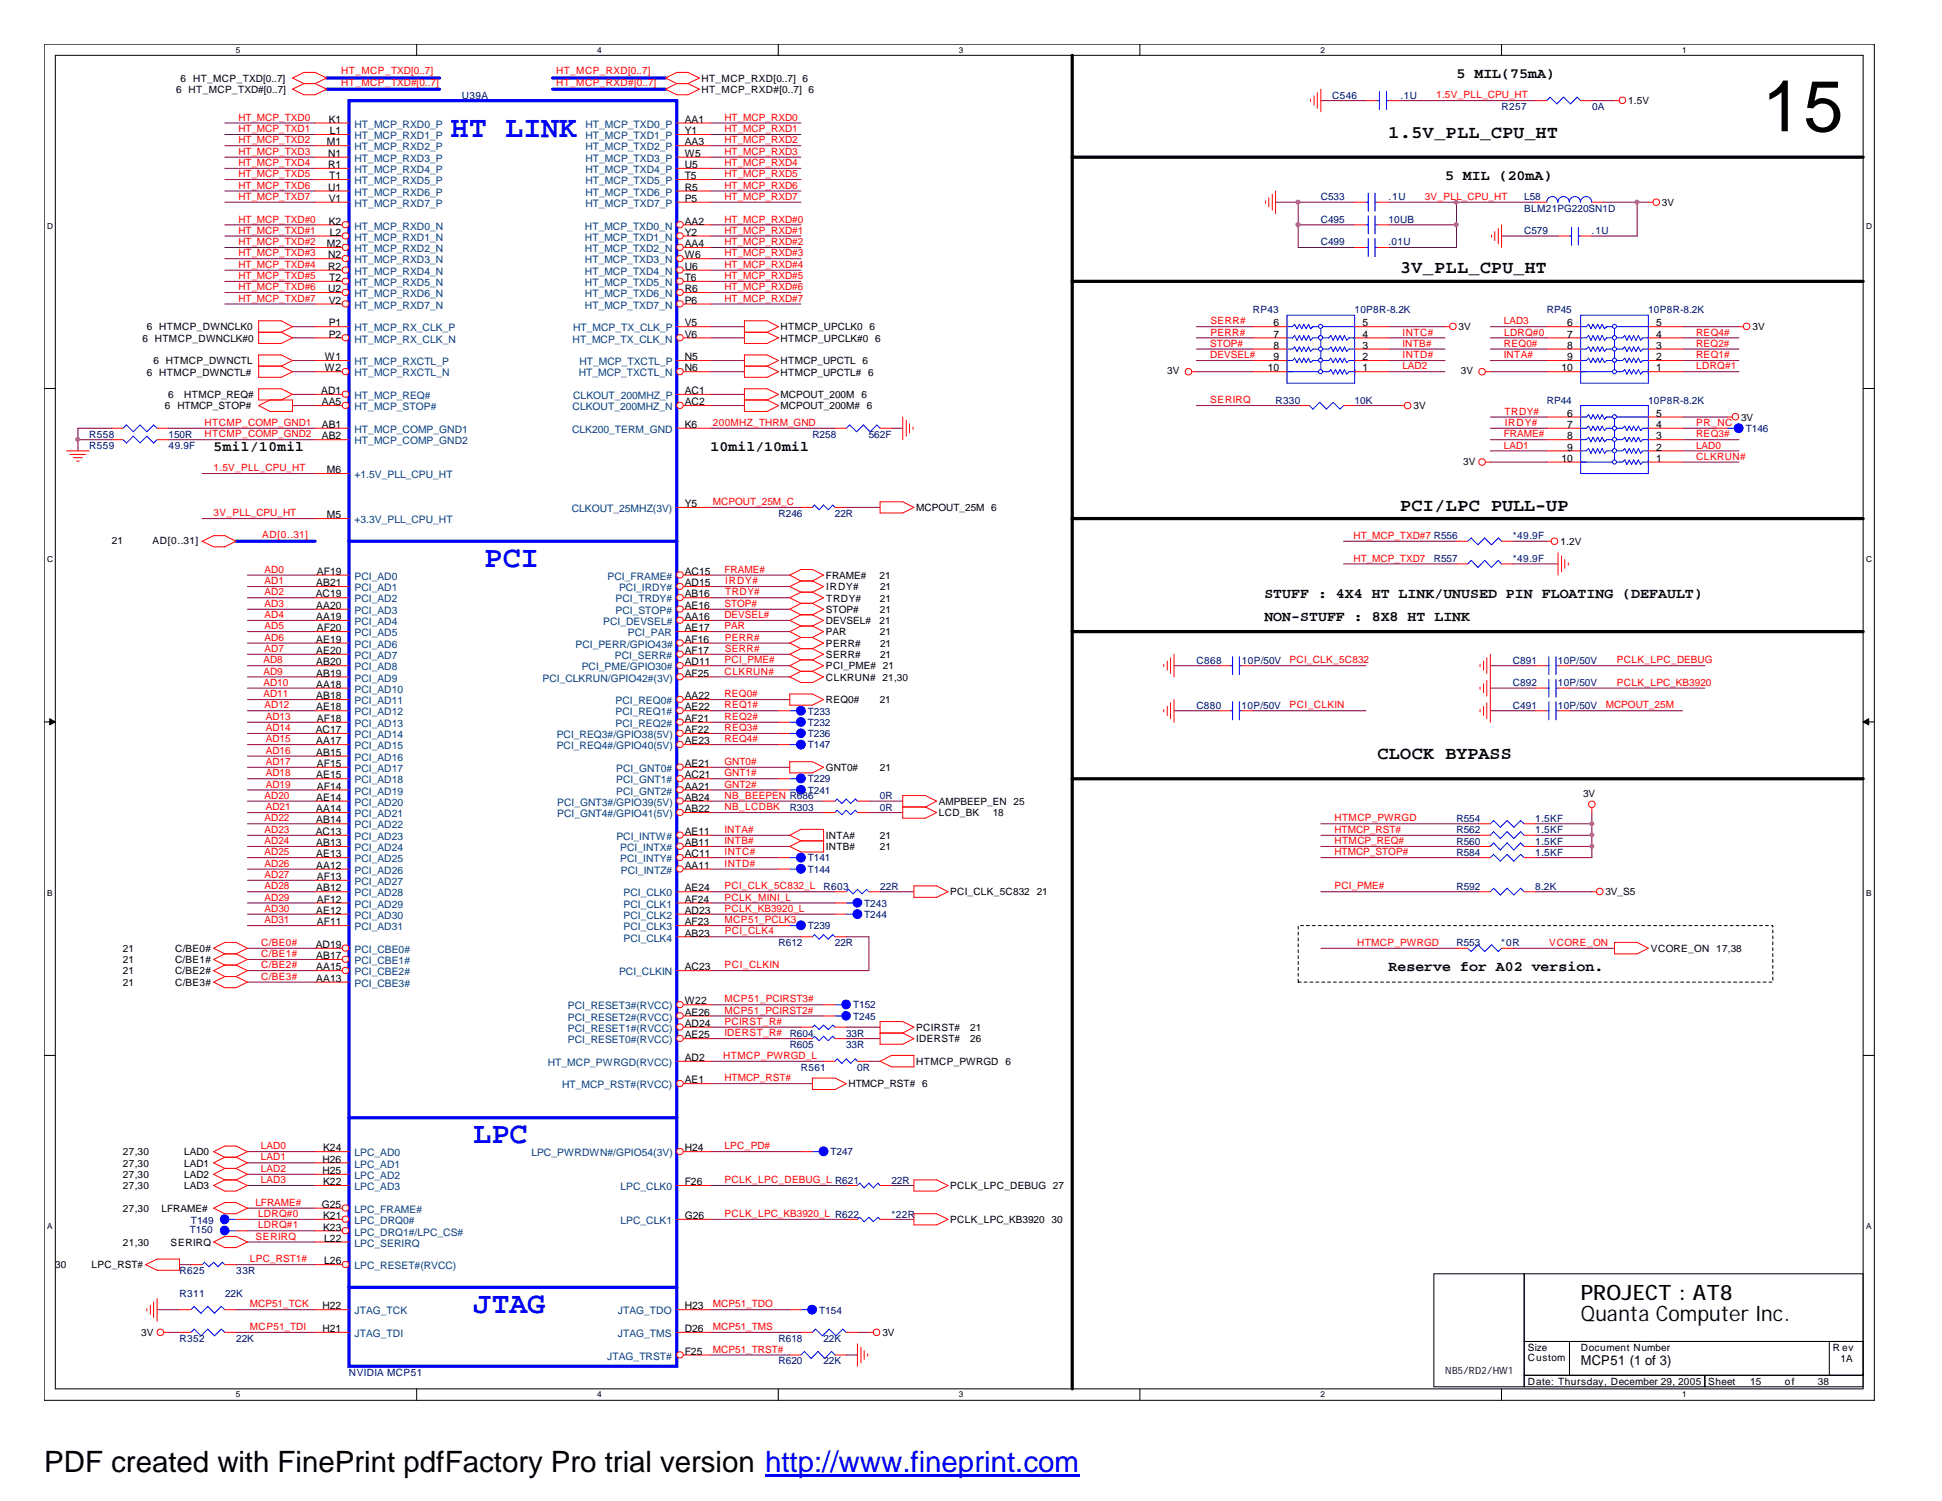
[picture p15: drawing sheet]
<svg xmlns="http://www.w3.org/2000/svg" width="279mm" height="216mm" viewBox="0 0 279 216" stroke-linecap="round" stroke-linejoin="round" font-family="sans-serif">
<defs><g id="words">
<text font-size="10.4" x="253.5" y="18.9">15</text>
<g font-size="4.4" fill="#00f">
<text x="64.9" y="19.7">HT LINK</text>
<text x="69.7" y="81.5">PCI</text>
<text x="68.1" y="164.4">LPC</text>
<text x="68.1" y="188.8">JTAG</text>
</g>
<text font-size="4.2" x="6.3" y="211.7">PDF created with FinePrint pdfFactory Pro trial version http://www.fineprint.com</text>
<g font-size="3">
<text x="227.4" y="189.9">Quanta Computer Inc.</text>
<text x="227.4" y="187">PROJECT : AT8</text>
</g>
<g font-size="2.6">
<text x="199.8" y="19.8">1.5V_PLL_CPU_HT</text>
<text x="201.4" y="39.3">3V_PLL_CPU_HT</text>
<text x="201.4" y="73.5">PCI/LPC PULL-UP</text>
<text x="198.2" y="109.2">CLOCK BYPASS</text>
</g>
<g font-size="2.1">
<text x="209.5" y="11.3">5 MIL(75mA)</text>
<text x="207.9" y="25.9">5 MIL (20mA)</text>
<text x="30.7" y="64.9">5mil/10mil</text>
<text x="102.2" y="64.9">10mil/10mil</text>
<text x="181.9" y="86.1">STUFF : 4X4 HT LINK/UNUSED PIN FLOATING (DEFAULT)</text>
<text x="181.9" y="89.3">NON-STUFF : 8X8 HT LINK</text>
<text x="199.8" y="139.7">Reserve for A02 version.</text>
</g>
<text font-size="1.9" x="227.4" y="196.3">MCP51 (1 of 3)</text>
<g font-size="1.5">
<text x="47.3" y="17.7">K1</text>
<text x="98.5" y="17.7">AA1</text>
<text x="47" y="20.9">M1</text>
<text x="47.2" y="22.6">N1</text>
<text x="47.5" y="19.3">L1</text>
<text x="98.5" y="19.3">Y1</text>
<text x="98.5" y="20.9">AA3</text>
<text x="98.5" y="22.6">W5</text>
<text x="47.2" y="24.2">R1</text>
<text x="47.2" y="27.4">U1</text>
<text x="47.3" y="29">V1</text>
<text x="47.4" y="25.8">T1</text>
<text x="98.5" y="24.2">U5</text>
<text x="98.5" y="25.8">T5</text>
<text x="98.5" y="27.4">R5</text>
<text x="98.5" y="29">P5</text>
<text x="47" y="35.6">M2</text>
<text x="47.3" y="32.3">K2</text>
<text x="47.5" y="33.9">L2</text>
<text x="98.5" y="32.3">AA2</text>
<text x="98.5" y="33.9">Y2</text>
<text x="98.5" y="35.6">AA4</text>
<text x="47.2" y="37.2">N2</text>
<text x="47.2" y="38.8">R2</text>
<text x="47.4" y="40.4">T2</text>
<text x="98.5" y="37.2">W6</text>
<text x="98.5" y="38.8">U6</text>
<text x="98.5" y="40.4">T6</text>
<text x="47.2" y="42">U2</text>
<text x="47.3" y="43.7">V2</text>
<text x="47.3" y="46.9">P1</text>
<text x="98.5" y="42">R6</text>
<text x="98.5" y="43.7">P6</text>
<text x="98.5" y="46.9">V5</text>
<text x="183.2" y="46.9">6</text>
<text x="196" y="46.9">5</text>
<text x="225.5" y="46.9">6</text>
<text x="238.3" y="46.9">5</text>
<text x="46.7" y="51.8">W1</text>
<text x="46.7" y="53.4">W2</text>
<text x="47.3" y="48.6">P2</text>
<text x="98.5" y="48.6">V6</text>
<text x="98.5" y="51.8">N5</text>
<text x="98.5" y="53.4">N6</text>
<text x="182.4" y="53.4">10</text>
<text x="183.2" y="51.8">9</text>
<text x="183.2" y="50.2">8</text>
<text x="183.2" y="48.6">7</text>
<text x="196" y="53.4">1</text>
<text x="196" y="51.8">2</text>
<text x="196" y="50.2">3</text>
<text x="196" y="48.6">4</text>
<text x="224.7" y="53.4">10</text>
<text x="225.5" y="51.8">9</text>
<text x="225.5" y="50.2">8</text>
<text x="225.5" y="48.6">7</text>
<text x="238.3" y="53.4">1</text>
<text x="238.3" y="51.8">2</text>
<text x="238.3" y="50.2">3</text>
<text x="238.3" y="48.6">4</text>
<text x="46.2" y="56.7">AD1</text>
<text x="46.3" y="58.3">AA5</text>
<text x="98.5" y="56.7">AC1</text>
<text x="98.5" y="58.3">AC2</text>
<text x="225.5" y="59.9">6</text>
<text x="238.3" y="59.9">5</text>
<text x="46.3" y="61.6">AB1</text>
<text x="46.3" y="63.2">AB2</text>
<text x="98.5" y="61.6">K6</text>
<text x="225.5" y="64.8">9</text>
<text x="225.5" y="63.2">8</text>
<text x="225.5" y="61.6">7</text>
<text x="238.3" y="64.8">2</text>
<text x="238.3" y="63.2">3</text>
<text x="238.3" y="61.6">4</text>
<text x="47" y="68.1">M6</text>
<text x="224.7" y="66.4">10</text>
<text x="238.3" y="66.4">1</text>
<text x="47" y="74.5">M5</text>
<text x="98.5" y="72.9">Y5</text>
<text x="45.6" y="82.7">AF19</text>
<text x="98.5" y="82.7">AC15</text>
<text x="45.4" y="85.9">AC19</text>
<text x="45.5" y="84.3">AB21</text>
<text x="45.5" y="87.6">AA20</text>
<text x="45.5" y="89.2">AA19</text>
<text x="98.5" y="84.3">AD15</text>
<text x="98.5" y="85.9">AB16</text>
<text x="98.5" y="87.6">AE16</text>
<text x="98.5" y="89.2">AA16</text>
<text x="45.5" y="92.5">AE19</text>
<text x="45.5" y="94.1">AE20</text>
<text x="45.5" y="95.7">AB20</text>
<text x="45.6" y="90.8">AF20</text>
<text x="98.5" y="90.8">AE17</text>
<text x="98.5" y="92.5">AF16</text>
<text x="98.5" y="94.1">AF17</text>
<text x="98.5" y="95.7">AD11</text>
<text x="45.5" y="97.3">AB19</text>
<text x="45.5" y="98.9">AA18</text>
<text x="45.5" y="100.6">AB18</text>
<text x="98.5" y="97.3">AF25</text>
<text x="98.5" y="100.6">AA22</text>
<text x="45.4" y="105.5">AC17</text>
<text x="45.5" y="102.2">AE18</text>
<text x="45.5" y="107.1">AA17</text>
<text x="45.6" y="103.8">AF18</text>
<text x="98.5" y="102.2">AE22</text>
<text x="98.5" y="103.8">AF21</text>
<text x="98.5" y="105.5">AF22</text>
<text x="98.5" y="107.1">AE23</text>
<text x="45.5" y="108.7">AB15</text>
<text x="45.5" y="112">AE15</text>
<text x="45.6" y="110.3">AF15</text>
<text x="45.6" y="113.6">AF14</text>
<text x="98.5" y="110.3">AE21</text>
<text x="98.5" y="112">AC21</text>
<text x="98.5" y="113.6">AA21</text>
<text x="45.5" y="115.2">AE14</text>
<text x="45.5" y="116.8">AA14</text>
<text x="45.5" y="118.4">AB14</text>
<text x="98.5" y="115.2">AB24</text>
<text x="98.5" y="116.8">AB22</text>
<text x="45.4" y="120.1">AC13</text>
<text x="45.5" y="121.7">AB13</text>
<text x="45.5" y="123.3">AE13</text>
<text x="45.5" y="125">AA12</text>
<text x="98.5" y="120.1">AE11</text>
<text x="98.5" y="125">AA11</text>
<text x="98.5" y="121.7">AB11</text>
<text x="98.5" y="123.3">AC11</text>
<text x="45.5" y="128.2">AB12</text>
<text x="45.5" y="131.4">AE12</text>
<text x="45.6" y="126.6">AF13</text>
<text x="45.6" y="129.8">AF12</text>
<text x="98.5" y="128.2">AE24</text>
<text x="98.5" y="129.8">AF24</text>
<text x="98.5" y="131.4">AD23</text>
<text x="45.4" y="136.4">AD19</text>
<text x="45.5" y="138">AB17</text>
<text x="45.6" y="133.1">AF11</text>
<text x="98.5" y="133.1">AF23</text>
<text x="98.5" y="134.7">AB23</text>
<text x="45.5" y="139.6">AA15</text>
<text x="45.5" y="141.2">AA13</text>
<text x="98.5" y="139.6">AC23</text>
<text x="98.5" y="144.5">W22</text>
<text x="98.5" y="146.1">AE26</text>
<text x="98.5" y="147.7">AD24</text>
<text x="98.5" y="149.4">AE25</text>
<text x="98.5" y="152.6">AD2</text>
<text x="98.5" y="155.8">AE1</text>
<text x="46.4" y="167.2">H26</text>
<text x="46.5" y="165.6">K24</text>
<text x="98.5" y="165.6">H24</text>
<text x="46.3" y="173.7">G25</text>
<text x="46.4" y="168.9">H25</text>
<text x="46.5" y="170.5">K22</text>
<text x="98.5" y="170.5">F26</text>
<text x="46.5" y="175.3">K21</text>
<text x="46.5" y="177">K23</text>
<text x="46.7" y="178.6">L22</text>
<text x="98.5" y="175.3">G26</text>
<text x="46.7" y="181.9">L26</text>
<text x="46.4" y="188.3">H22</text>
<text x="46.4" y="191.6">H21</text>
<text x="98.5" y="188.3">H23</text>
<text x="98.5" y="191.6">D26</text>
<text x="98.5" y="194.9">F25</text>
</g>
<g font-size="1.5" fill="#004080">
<text x="51" y="18.4">HT_MCP_RXD0_P</text>
<text x="51" y="20">HT_MCP_RXD1_P</text>
<text x="51" y="21.6">HT_MCP_RXD2_P</text>
<text x="51" y="23.3">HT_MCP_RXD3_P</text>
<text x="84.2" y="18.4">HT_MCP_TXD0_P</text>
<text x="84.2" y="20">HT_MCP_TXD1_P</text>
<text x="84.2" y="21.6">HT_MCP_TXD2_P</text>
<text x="84.2" y="23.3">HT_MCP_TXD3_P</text>
<text x="51" y="24.9">HT_MCP_RXD4_P</text>
<text x="51" y="26.5">HT_MCP_RXD5_P</text>
<text x="51" y="28.2">HT_MCP_RXD6_P</text>
<text x="51" y="29.8">HT_MCP_RXD7_P</text>
<text x="84.2" y="24.9">HT_MCP_TXD4_P</text>
<text x="84.2" y="26.5">HT_MCP_TXD5_P</text>
<text x="84.2" y="28.2">HT_MCP_TXD6_P</text>
<text x="84.2" y="29.8">HT_MCP_TXD7_P</text>
<text x="51" y="33">HT_MCP_RXD0_N</text>
<text x="51" y="34.6">HT_MCP_RXD1_N</text>
<text x="84.2" y="33">HT_MCP_TXD0_N</text>
<text x="84.2" y="34.6">HT_MCP_TXD1_N</text>
<text x="51" y="36.3">HT_MCP_RXD2_N</text>
<text x="51" y="37.9">HT_MCP_RXD3_N</text>
<text x="51" y="39.5">HT_MCP_RXD4_N</text>
<text x="51" y="41.1">HT_MCP_RXD5_N</text>
<text x="84.2" y="36.3">HT_MCP_TXD2_N</text>
<text x="84.2" y="37.9">HT_MCP_TXD3_N</text>
<text x="84.2" y="39.5">HT_MCP_TXD4_N</text>
<text x="84.2" y="41.1">HT_MCP_TXD5_N</text>
<text x="51" y="42.8">HT_MCP_RXD6_N</text>
<text x="51" y="44.4">HT_MCP_RXD7_N</text>
<text x="51" y="47.7">HT_MCP_RX_CLK_P</text>
<text x="82.5" y="47.7">HT_MCP_TX_CLK_P</text>
<text x="84.2" y="42.8">HT_MCP_TXD6_N</text>
<text x="84.2" y="44.4">HT_MCP_TXD7_N</text>
<text x="51" y="49.3">HT_MCP_RX_CLK_N</text>
<text x="51" y="52.5">HT_MCP_RXCTL_P</text>
<text x="82.4" y="49.3">HT_MCP_TX_CLK_N</text>
<text x="83.4" y="52.5">HT_MCP_TXCTL_P</text>
<text x="51" y="54.1">HT_MCP_RXCTL_N</text>
<text x="51" y="57.4">HT_MCP_REQ#</text>
<text x="51" y="59">HT_MCP_STOP#</text>
<text x="82.4" y="59">CLKOUT_200MHZ_N</text>
<text x="82.5" y="57.4">CLKOUT_200MHZ_P</text>
<text x="83.3" y="54.1">HT_MCP_TXCTL_N</text>
<text x="51" y="62.3">HT_MCP_COMP_GND1</text>
<text x="51" y="63.9">HT_MCP_COMP_GND2</text>
<text x="82.3" y="62.3">CLK200_TERM_GND</text>
<text x="51" y="68.8">+1.5V_PLL_CPU_HT</text>
<text x="51" y="75.3">+3.3V_PLL_CPU_HT</text>
<text x="82.3" y="73.7">CLKOUT_25MHZ(3V)</text>
<text x="51" y="83.4">PCI_AD0</text>
<text x="87.4" y="83.4">PCI_FRAME#</text>
<text x="51" y="85">PCI_AD1</text>
<text x="51" y="86.7">PCI_AD2</text>
<text x="51" y="88.3">PCI_AD3</text>
<text x="51" y="89.9">PCI_AD4</text>
<text x="86.8" y="89.9">PCI_DEVSEL#</text>
<text x="88.6" y="86.7">PCI_TRDY#</text>
<text x="88.6" y="88.3">PCI_STOP#</text>
<text x="89.1" y="85">PCI_IRDY#</text>
<text x="51" y="91.5">PCI_AD5</text>
<text x="51" y="93.2">PCI_AD6</text>
<text x="51" y="94.8">PCI_AD7</text>
<text x="82.8" y="93.2">PCI_PERR/GPIO43#</text>
<text x="88.5" y="94.8">PCI_SERR#</text>
<text x="90.3" y="91.5">PCI_PAR</text>
<text x="51" y="96.4">PCI_AD8</text>
<text x="51" y="98">PCI_AD9</text>
<text x="51" y="99.7">PCI_AD10</text>
<text x="51" y="101.3">PCI_AD11</text>
<text x="78.1" y="98">PCI_CLKRUN/GPIO42#(3V)</text>
<text x="83.7" y="96.4">PCI_PME/GPIO30#</text>
<text x="88.6" y="101.3">PCI_REQ0#</text>
<text x="51" y="102.9">PCI_AD12</text>
<text x="51" y="104.6">PCI_AD13</text>
<text x="51" y="106.2">PCI_AD14</text>
<text x="51" y="107.8">PCI_AD15</text>
<text x="80.1" y="106.2">PCI_REQ3#/GPIO38(5V)</text>
<text x="80.1" y="107.8">PCI_REQ4#/GPIO40(5V)</text>
<text x="88.6" y="102.9">PCI_REQ1#</text>
<text x="88.6" y="104.6">PCI_REQ2#</text>
<text x="51" y="109.4">PCI_AD16</text>
<text x="51" y="111">PCI_AD17</text>
<text x="51" y="112.7">PCI_AD18</text>
<text x="88.6" y="111">PCI_GNT0#</text>
<text x="88.6" y="112.7">PCI_GNT1#</text>
<text x="51" y="114.3">PCI_AD19</text>
<text x="51" y="115.9">PCI_AD20</text>
<text x="51" y="117.6">PCI_AD21</text>
<text x="51" y="119.2">PCI_AD22</text>
<text x="80.2" y="115.9">PCI_GNT3#/GPIO39(5V)</text>
<text x="80.2" y="117.6">PCI_GNT4#/GPIO41(5V)</text>
<text x="88.6" y="114.3">PCI_GNT2#</text>
<text x="51" y="120.8">PCI_AD23</text>
<text x="51" y="122.4">PCI_AD24</text>
<text x="51" y="124">PCI_AD25</text>
<text x="51" y="125.7">PCI_AD26</text>
<text x="88.7" y="120.8">PCI_INTW#</text>
<text x="89.2" y="122.4">PCI_INTX#</text>
<text x="89.2" y="124">PCI_INTY#</text>
<text x="89.3" y="125.7">PCI_INTZ#</text>
<text x="51" y="127.3">PCI_AD27</text>
<text x="51" y="128.9">PCI_AD28</text>
<text x="51" y="130.6">PCI_AD29</text>
<text x="89.7" y="128.9">PCI_CLK0</text>
<text x="89.7" y="130.6">PCI_CLK1</text>
<text x="51" y="132.2">PCI_AD30</text>
<text x="51" y="133.8">PCI_AD31</text>
<text x="51" y="137.1">PCI_CBE0#</text>
<text x="89.7" y="132.2">PCI_CLK2</text>
<text x="89.7" y="133.8">PCI_CLK3</text>
<text x="89.7" y="135.4">PCI_CLK4</text>
<text x="51" y="138.7">PCI_CBE1#</text>
<text x="51" y="140.3">PCI_CBE2#</text>
<text x="51" y="141.9">PCI_CBE3#</text>
<text x="89.1" y="140.3">PCI_CLKIN</text>
<text x="81.7" y="145.2">PCI_RESET3#(RVCC)</text>
<text x="81.7" y="146.8">PCI_RESET2#(RVCC)</text>
<text x="81.7" y="148.4">PCI_RESET1#(RVCC)</text>
<text x="78.8" y="153.3">HT_MCP_PWRGD(RVCC)</text>
<text x="81.7" y="150.1">PCI_RESET0#(RVCC)</text>
<text x="80.9" y="156.5">HT_MCP_RST#(RVCC)</text>
<text x="51" y="166.3">LPC_AD0</text>
<text x="51" y="167.9">LPC_AD1</text>
<text x="76.5" y="166.3">LPC_PWRDWN#/GPIO54(3V)</text>
<text x="51" y="169.6">LPC_AD2</text>
<text x="51" y="171.2">LPC_AD3</text>
<text x="89.3" y="171.2">LPC_CLK0</text>
<text x="51" y="174.5">LPC_FRAME#</text>
<text x="51" y="176.1">LPC_DRQ0#</text>
<text x="51" y="177.7">LPC_DRQ1#/LPC_CS#</text>
<text x="51" y="179.3">LPC_SERIRQ</text>
<text x="89.3" y="176.1">LPC_CLK1</text>
<text x="51" y="182.6">LPC_RESET#(RVCC)</text>
<text x="51" y="189.1">JTAG_TCK</text>
<text x="88.9" y="189.1">JTAG_TDO</text>
<text x="51" y="192.3">JTAG_TDI</text>
<text x="87.4" y="195.6">JTAG_TRST#</text>
<text x="88.9" y="192.3">JTAG_TMS</text>
</g>
<g font-size="1.4">
<text x="26" y="11.8">6 HT_MCP_TXD[0..7]</text>
<text x="100.9" y="11.8">HT_MCP_RXD[0..7] 6</text>
<text x="25.4" y="13.4">6 HT_MCP_TXD#[0..7]</text>
<text x="100.9" y="13.4">HT_MCP_RXD#[0..7] 6</text>
<text x="234.2" y="15">1.5V</text>
<text x="239.1" y="29.6">3V</text>
<text x="21.1" y="47.5">6 HTMCP_DWNCLK0</text>
<text x="112.3" y="47.5">HTMCP_UPCLK0 6</text>
<text x="209.8" y="47.5">3V</text>
<text x="252.1" y="47.5">3V</text>
<text x="20.5" y="49.1">6 HTMCP_DWNCLK#0</text>
<text x="22.1" y="52.4">6 HTMCP_DWNCTL</text>
<text x="112.3" y="49.1">HTMCP_UPCLK#0 6</text>
<text x="112.3" y="52.4">HTMCP_UPCTL 6</text>
<text x="167.9" y="53.8">3V</text>
<text x="210.2" y="53.8">3V</text>
<text x="21.1" y="54">6 HTMCP_DWNCTL#</text>
<text x="23.7" y="58.9">6</text>
<text x="24.2" y="57.3">6</text>
<text x="25.5" y="58.9">HTMCP_STOP#</text>
<text x="26.5" y="57.3">HTMCP_REQ#</text>
<text x="112.3" y="54">HTMCP_UPCTL# 6</text>
<text x="112.3" y="58.9">MCPOUT_200M# 6</text>
<text x="112.3" y="57.3">MCPOUT_200M 6</text>
<text x="203.4" y="58.9">3V</text>
<text x="250.5" y="60.5">3V</text>
<text x="210.5" y="66.8">3V</text>
<text x="131.8" y="73.5">MCPOUT_25M 6</text>
<text x="16.1" y="78.2">21</text>
<text x="21.9" y="78.2">AD[0..31]</text>
<text x="118.8" y="83.3">FRAME#</text>
<text x="126.5" y="83.3">21</text>
<text x="224.5" y="78.4">1.2V</text>
<text x="118.8" y="89.8">DEVSEL#</text>
<text x="118.8" y="88.1">STOP#</text>
<text x="118.9" y="86.5">TRDY#</text>
<text x="118.9" y="84.9">IRDY#</text>
<text x="126.5" y="89.8">21</text>
<text x="126.6" y="86.5">21</text>
<text x="126.6" y="88.1">21</text>
<text x="126.6" y="84.9">21</text>
<text x="118.8" y="94.7">SERR#</text>
<text x="118.8" y="91.4">PAR</text>
<text x="118.8" y="93">PERR#</text>
<text x="126.6" y="91.4">21</text>
<text x="126.6" y="94.7">21</text>
<text x="126.6" y="93">21</text>
<text x="118.8" y="96.3">PCI_PME# 21</text>
<text x="118.8" y="101.2">REQ0#</text>
<text x="118.8" y="97.9">CLKRUN# 21,30</text>
<text x="126.6" y="101.2">21</text>
<text x="118.8" y="110.9">GNT0#</text>
<text x="126.6" y="110.9">21</text>
<text x="135.1" y="115.8">AMPBEEP_EN 25</text>
<text x="135.1" y="117.4">LCD_BK</text>
<text x="142.8" y="117.4">18</text>
<text x="227.8" y="114.6">3V</text>
<text x="118.8" y="120.6">INTA#</text>
<text x="118.8" y="122.3">INTB#</text>
<text x="126.6" y="120.6">21</text>
<text x="126.6" y="122.3">21</text>
<text x="136.7" y="128.8">PCI_CLK_5C832</text>
<text x="149.1" y="128.8">21</text>
<text x="231" y="128.8">3V_S5</text>
<text x="17.7" y="136.9">21</text>
<text x="25.2" y="136.9">C/BE0#</text>
<text x="237.5" y="136.9">VCORE_ON 17,38</text>
<text x="17.7" y="140.2">21</text>
<text x="17.7" y="141.8">21</text>
<text x="17.7" y="138.6">21</text>
<text x="25.2" y="140.2">C/BE2#</text>
<text x="25.2" y="141.8">C/BE3#</text>
<text x="25.2" y="138.6">C/BE1#</text>
<text x="131.8" y="148.3">PCIRST#</text>
<text x="131.8" y="149.9">IDERST#</text>
<text x="139.6" y="148.3">21</text>
<text x="139.6" y="149.9">26</text>
<text x="131.8" y="153.2">HTMCP_PWRGD 6</text>
<text x="122.1" y="156.4">HTMCP_RST# 6</text>
<text x="17.7" y="167.8">27,30</text>
<text x="17.7" y="166.2">27,30</text>
<text x="26.5" y="167.8">LAD1</text>
<text x="26.5" y="166.2">LAD0</text>
<text x="17.7" y="171.1">27,30</text>
<text x="17.7" y="169.4">27,30</text>
<text x="26.5" y="171.1">LAD3</text>
<text x="26.5" y="169.4">LAD2</text>
<text x="136.7" y="171.1">PCLK_LPC_DEBUG 27</text>
<text x="17.7" y="174.3">27,30</text>
<text x="17.7" y="179.2">21,30</text>
<text x="23.2" y="174.3">LFRAME#</text>
<text x="24.6" y="179.2">SERIRQ</text>
<text x="136.7" y="175.9">PCLK_LPC_KB3920</text>
<text x="151.3" y="175.9">30</text>
<text x="8" y="182.5">30</text>
<text x="13.2" y="182.5">LPC_RST#</text>
<text x="20.3" y="192.2">3V</text>
<text x="127" y="192.2">3V</text>
<text x="207.9" y="197.6">NB5/RD2/HW1</text>
<text x="219.8" y="194.3">Size</text>
<text x="219.8" y="195.7">Custom</text>
<text x="227.4" y="194.3">Document Number</text>
<text x="263.7" y="194.3">R ev</text>
<text x="264.8" y="195.9">1A</text>
<text x="219.8" y="199.2">Date: Thursday, December 29, 2005 Sheet</text>
<text x="251.8" y="199.2">15</text>
<text x="256.8" y="199.2">of</text>
<text x="261.5" y="199.2">38</text>
</g>
<g font-size="1.4" fill="#f00">
<text x="49.1" y="10.7">HT_MCP_TXD[0..7]</text>
<text x="80" y="10.7">HT_MCP_RXD[0..7]</text>
<text x="34.3" y="17.4">HT_MCP_TXD0</text>
<text x="49.1" y="12.3">HT_MCP_TXD#[0..7]</text>
<text x="80" y="12.3">HT_MCP_RXD#[0..7]</text>
<text x="104.2" y="17.4">HT_MCP_RXD0</text>
<text x="206.6" y="14.1">1.5V_PLL_CPU_HT</text>
<text x="34.3" y="23.9">HT_MCP_TXD4</text>
<text x="34.3" y="22.3">HT_MCP_TXD3</text>
<text x="34.3" y="20.6">HT_MCP_TXD2</text>
<text x="34.3" y="19">HT_MCP_TXD1</text>
<text x="104.2" y="20.6">HT_MCP_RXD2</text>
<text x="104.2" y="23.9">HT_MCP_RXD4</text>
<text x="104.2" y="22.3">HT_MCP_RXD3</text>
<text x="104.2" y="19">HT_MCP_RXD1</text>
<text x="34.3" y="28.7">HT_MCP_TXD7</text>
<text x="34.3" y="25.5">HT_MCP_TXD5</text>
<text x="34.3" y="27.1">HT_MCP_TXD6</text>
<text x="104.2" y="28.7">HT_MCP_RXD7</text>
<text x="104.2" y="25.5">HT_MCP_RXD5</text>
<text x="104.2" y="27.1">HT_MCP_RXD6</text>
<text x="205" y="28.7">3V_PLL_CPU_HT</text>
<text x="34.3" y="32">HT_MCP_TXD#0</text>
<text x="34.3" y="35.3">HT_MCP_TXD#2</text>
<text x="34.3" y="33.6">HT_MCP_TXD#1</text>
<text x="104.2" y="32">HT_MCP_RXD#0</text>
<text x="104.2" y="33.6">HT_MCP_RXD#1</text>
<text x="104.2" y="35.3">HT_MCP_RXD#2</text>
<text x="34.3" y="40.1">HT_MCP_TXD#5</text>
<text x="34.3" y="36.9">HT_MCP_TXD#3</text>
<text x="34.3" y="38.5">HT_MCP_TXD#4</text>
<text x="34.3" y="41.7">HT_MCP_TXD#6</text>
<text x="104.2" y="36.9">HT_MCP_RXD#3</text>
<text x="104.2" y="38.5">HT_MCP_RXD#4</text>
<text x="104.2" y="40.1">HT_MCP_RXD#5</text>
<text x="104.2" y="41.7">HT_MCP_RXD#6</text>
<text x="34.3" y="43.4">HT_MCP_TXD#7</text>
<text x="104.2" y="43.4">HT_MCP_RXD#7</text>
<text x="174.2" y="46.7">SERR#</text>
<text x="216.4" y="46.7">LAD3</text>
<text x="174.1" y="51.5">DEVSEL#</text>
<text x="174.1" y="49.9">STOP#</text>
<text x="174.2" y="48.3">PERR#</text>
<text x="201.8" y="51.5">INTD#</text>
<text x="201.8" y="53.1">LAD2</text>
<text x="201.8" y="49.9">INTB#</text>
<text x="201.8" y="48.3">INTC#</text>
<text x="216.4" y="51.5">INTA#</text>
<text x="216.4" y="49.9">REQ0#</text>
<text x="216.4" y="48.3">LDRQ#0</text>
<text x="244" y="51.5">REQ1#</text>
<text x="244" y="49.9">REQ2#</text>
<text x="244" y="48.3">REQ4#</text>
<text x="244.1" y="53.1">LDRQ#1</text>
<text x="174.1" y="58">SERIRQ</text>
<text x="216.5" y="59.6">TRDY#</text>
<text x="29.4" y="61.3">HTCMP_COMP_GND1</text>
<text x="29.4" y="62.9">HTCMP_COMP_GND2</text>
<text x="102.6" y="61.3">200MHZ_THRM_GND</text>
<text x="216.4" y="62.9">FRAME#</text>
<text x="216.4" y="64.5">LAD1</text>
<text x="216.5" y="61.3">IRDY#</text>
<text x="244" y="62.9">REQ3#</text>
<text x="244" y="64.5">LAD0</text>
<text x="244" y="61.3">PR_NC</text>
<text x="30.7" y="67.8">1.5V_PLL_CPU_HT</text>
<text x="244" y="66.1">CLKRUN#</text>
<text x="30.7" y="74.3">3V_PLL_CPU_HT</text>
<text x="37.7" y="77.3">AD[0..31]</text>
<text x="102.6" y="72.6">MCPOUT_25M_C</text>
<text x="194.7" y="77.5">HT_MCP_TXD#7 R556</text>
<text x="38.1" y="82.4">AD0</text>
<text x="104.2" y="82.4">FRAME#</text>
<text x="194.7" y="80.8">HT_MCP_TXD7</text>
<text x="38.1" y="85.6">AD2</text>
<text x="38.1" y="87.3">AD3</text>
<text x="38.1" y="84">AD1</text>
<text x="38.1" y="88.9">AD4</text>
<text x="104.2" y="88.9">DEVSEL#</text>
<text x="104.2" y="87.3">STOP#</text>
<text x="104.3" y="85.6">TRDY#</text>
<text x="104.4" y="84">IRDY#</text>
<text x="37.9" y="95.4">AD8</text>
<text x="38.1" y="90.5">AD5</text>
<text x="38.1" y="92.2">AD6</text>
<text x="38.1" y="93.8">AD7</text>
<text x="104.2" y="95.4">PCI_PME#</text>
<text x="104.2" y="90.5">PAR</text>
<text x="104.3" y="93.8">SERR#</text>
<text x="104.3" y="92.2">PERR#</text>
<text x="185.5" y="95.4">PCI_CLK_5C832</text>
<text x="232.6" y="95.4">PCLK_LPC_DEBUG</text>
<text x="37.9" y="100.3">AD11</text>
<text x="37.9" y="97">AD9</text>
<text x="37.9" y="98.6">AD10</text>
<text x="38.1" y="101.9">AD12</text>
<text x="104.2" y="100.3">REQ0#</text>
<text x="104.2" y="97">CLKRUN#</text>
<text x="104.2" y="101.9">REQ1#</text>
<text x="185.5" y="101.9">PCI_CLKIN</text>
<text x="231" y="101.9">MCPOUT_25M</text>
<text x="232.6" y="98.6">PCLK_LPC_KB3920</text>
<text x="38.2" y="105.2">AD14</text>
<text x="38.2" y="106.8">AD15</text>
<text x="38.2" y="103.5">AD13</text>
<text x="104.2" y="103.5">REQ2#</text>
<text x="104.2" y="106.8">REQ4#</text>
<text x="104.2" y="105.2">REQ3#</text>
<text x="38.2" y="111.7">AD18</text>
<text x="38.2" y="110">AD17</text>
<text x="38.2" y="108.4">AD16</text>
<text x="38.2" y="113.3">AD19</text>
<text x="104.2" y="111.7">GNT1#</text>
<text x="104.2" y="110">GNT0#</text>
<text x="104.2" y="113.3">GNT2#</text>
<text x="38.1" y="118.2">AD22</text>
<text x="38.1" y="119.8">AD23</text>
<text x="38.1" y="114.9">AD20</text>
<text x="38.2" y="116.5">AD21</text>
<text x="104.2" y="119.8">INTA#</text>
<text x="104.2" y="114.9">NB_BEEPEN R686</text>
<text x="104.2" y="116.5">NB_LCDBK</text>
<text x="192" y="118.2">HTMCP_PWRGD</text>
<text x="192" y="119.8">HTMCP_RST#</text>
<text x="38.1" y="121.4">AD24</text>
<text x="38.1" y="123">AD25</text>
<text x="38.1" y="124.7">AD26</text>
<text x="104.2" y="123">INTC#</text>
<text x="104.2" y="121.4">INTB#</text>
<text x="104.2" y="124.7">INTD#</text>
<text x="192" y="121.4">HTMCP_REQ#</text>
<text x="192" y="123">HTMCP_STOP#</text>
<text x="38.1" y="129.5">AD29</text>
<text x="38.1" y="131.1">AD30</text>
<text x="38.1" y="126.3">AD27</text>
<text x="38.1" y="127.9">AD28</text>
<text x="104.2" y="131.1">PCLK_KB3920_L</text>
<text x="104.2" y="129.5">PCLK_MINI_L</text>
<text x="104.2" y="127.9">PCI_CLK_5C832_L</text>
<text x="192" y="127.9">PCI_PME#</text>
<text x="37.6" y="136.1">C/BE0#</text>
<text x="37.6" y="137.7">C/BE1#</text>
<text x="38.1" y="132.8">AD31</text>
<text x="104.2" y="132.8">MCP51_PCLK3</text>
<text x="104.3" y="134.4">PCI_CLK4</text>
<text x="195.2" y="136.1">HTMCP_PWRGD</text>
<text x="222.9" y="136.1">VCORE_ON</text>
<text x="37.6" y="139.3">C/BE2#</text>
<text x="37.6" y="140.9">C/BE3#</text>
<text x="104.2" y="139.3">PCI_CLKIN</text>
<text x="104.2" y="149.1">IDERST_R#</text>
<text x="104.2" y="144.2">MCP51_PCIRST3#</text>
<text x="104.2" y="145.8">MCP51_PCIRST2#</text>
<text x="104.2" y="147.4">PCIRST_R#</text>
<text x="104.1" y="152.3">HTMCP_PWRGD_L</text>
<text x="104.2" y="155.5">HTMCP_RST#</text>
<text x="37.5" y="166.9">LAD1</text>
<text x="37.5" y="165.3">LAD0</text>
<text x="104.2" y="165.3">LPC_PD#</text>
<text x="36.7" y="173.4">LFRAME#</text>
<text x="37.5" y="170.2">LAD3</text>
<text x="37.5" y="168.6">LAD2</text>
<text x="104.2" y="170.2">PCLK_LPC_DEBUG_L R621</text>
<text x="36.7" y="178.3">SERIRQ</text>
<text x="37.1" y="175">LDRQ#0</text>
<text x="37.1" y="176.7">LDRQ#1</text>
<text x="104.2" y="175">PCLK_LPC_KB3920_L R622</text>
<text x="35.9" y="181.6">LPC_RST1#</text>
<text x="35.9" y="191.3">MCP51_TDI</text>
<text x="35.9" y="188">MCP51_TCK</text>
<text x="102.6" y="188">MCP51_TDO</text>
<text x="102.6" y="191.3">MCP51_TMS</text>
<text x="102.6" y="194.6">MCP51_TRST#</text>
</g>
<g font-size="1.4" fill="#000080">
<text x="66.5" y="14.2">U39A</text>
<text x="191.6" y="14.2">C546</text>
<text x="201.5" y="14.2">.1U</text>
<text x="216" y="15.8">R257</text>
<text x="229.1" y="15.8">0A</text>
<text x="190" y="28.8">C533</text>
<text x="199.7" y="28.8">.1U</text>
<text x="219.3" y="28.8">L58</text>
<text x="190" y="32.1">C495</text>
<text x="190" y="35.3">C499</text>
<text x="199.7" y="32.1">10UB</text>
<text x="199.7" y="35.3">.01U</text>
<text x="219.3" y="30.4">BLM21PG220SN1D</text>
<text x="219.3" y="33.7">C579</text>
<text x="229" y="33.7">.1U</text>
<text x="180.3" y="45.1">RP43</text>
<text x="194.9" y="45.1">10P8R-8.2K</text>
<text x="222.5" y="45.1">RP45</text>
<text x="237.1" y="45.1">10P8R-8.2K</text>
<text x="183.5" y="58.1">R330</text>
<text x="194.9" y="58.1">10K</text>
<text x="222.5" y="58.1">RP44</text>
<text x="237.1" y="58.1">10P8R-8.2K</text>
<text x="12.8" y="64.6">R559</text>
<text x="12.8" y="62.9">R558</text>
<text x="24.2" y="64.6">49.9F</text>
<text x="24.2" y="62.9">150R</text>
<text x="116.9" y="62.9">R258</text>
<text x="125" y="62.9">562F</text>
<text x="251.2" y="62.1">T146</text>
<text x="112" y="74.3">R246</text>
<text x="120.1" y="74.3">22R</text>
<text x="217.7" y="77.6">*49.9F</text>
<text x="206.3" y="80.9">R557</text>
<text x="217.7" y="80.9">*49.9F</text>
<text x="172.1" y="95.5">C868</text>
<text x="178.7" y="95.5">10P/50V</text>
<text x="217.7" y="95.5">C891</text>
<text x="224.1" y="95.5">10P/50V</text>
<text x="172.1" y="102">C880</text>
<text x="178.6" y="102">10P/50V</text>
<text x="217.7" y="102">C491</text>
<text x="217.7" y="98.7">C892</text>
<text x="224.1" y="102">10P/50V</text>
<text x="224.1" y="98.7">10P/50V</text>
<text x="116.2" y="104.4">T232</text>
<text x="116.2" y="102.8">T233</text>
<text x="116.2" y="107.7">T147</text>
<text x="116.2" y="106">T236</text>
<text x="116.2" y="112.5">T229</text>
<text x="113.6" y="116.6">R303</text>
<text x="116.2" y="114.2">T241</text>
<text x="126.6" y="116.6">0R</text>
<text x="126.6" y="115">0R</text>
<text x="209.5" y="119.8">R562</text>
<text x="209.5" y="118.2">R554</text>
<text x="220.9" y="119.8">1.5KF</text>
<text x="220.9" y="118.2">1.5KF</text>
<text x="116.2" y="123.9">T141</text>
<text x="116.2" y="125.6">T144</text>
<text x="209.5" y="121.5">R560</text>
<text x="209.5" y="123.1">R584</text>
<text x="220.9" y="121.5">1.5KF</text>
<text x="220.9" y="123.1">1.5KF</text>
<text x="118.5" y="128">R603</text>
<text x="124.3" y="130.4">T243</text>
<text x="126.6" y="128">22R</text>
<text x="209.5" y="128">R592</text>
<text x="220.9" y="128">8.2K</text>
<text x="112" y="136.1">R612</text>
<text x="116.2" y="133.7">T239</text>
<text x="120.1" y="136.1">22R</text>
<text x="124.3" y="132">T244</text>
<text x="209.5" y="136.1">R553</text>
<text x="216" y="136.1">*0R</text>
<text x="113.6" y="149.1">R604</text>
<text x="121.7" y="149.1">33R</text>
<text x="122.7" y="145">T152</text>
<text x="122.7" y="146.7">T245</text>
<text x="113.6" y="150.7">R605</text>
<text x="115.2" y="154">R561</text>
<text x="121.7" y="150.7">33R</text>
<text x="123.3" y="154">0R</text>
<text x="119.5" y="166.2">T247</text>
<text x="128.2" y="170.3">22R</text>
<text x="27.3" y="177.4">T150</text>
<text x="27.5" y="176.1">T149</text>
<text x="128.2" y="175.1">*22R</text>
<text x="25.8" y="183.3">R625</text>
<text x="34" y="183.3">33R</text>
<text x="25.8" y="186.5">R311</text>
<text x="32.4" y="186.5">22K</text>
<text x="117.9" y="188.9">T154</text>
<text x="25.8" y="193">R352</text>
<text x="34" y="193">22K</text>
<text x="50.2" y="197.9">NVIDIA MCP51</text>
<text x="112" y="196.3">R620</text>
<text x="112" y="193">R618</text>
<text x="118.5" y="196.3">22K</text>
<text x="118.5" y="193">22K</text>
</g>
<g font-size="1.2">
<text x="34" y="7.6">5</text>
<text x="85.9" y="7.6">4</text>
<text x="138" y="7.6">3</text>
<text x="190" y="7.6">2</text>
<text x="242" y="7.6">1</text>
<text x="6.8" y="33">D</text>
<text x="268.5" y="33">D</text>
<text x="6.8" y="80.9">C</text>
<text x="268.5" y="80.9">C</text>
<text x="6.8" y="128.9">B</text>
<text x="268.5" y="128.9">B</text>
<text x="6.8" y="176.8">A</text>
<text x="268.5" y="176.8">A</text>
<text x="34" y="201">5</text>
<text x="85.9" y="201">4</text>
<text x="138" y="201">3</text>
<text x="190" y="201">2</text>
<text x="242" y="201">1</text>
</g>
</g></defs>
<g fill="none" stroke="#000" stroke-width=".14">
<path d="M6.3 6.3h263.4v195.1h-263.4zM8 8h260.1v191.8h-260.1zM59.9 6.3v1.7M112 6.3v1.7M164 6.3v1.7M216 6.3v1.7M6.3 55.9h1.7M268.1 55.9h1.6M6.3 103.8h1.7M268.1 103.8h1.6M6.3 151.8h1.7M268.1 151.8h1.6"/>
<path d="M59.9 199.8v1.6M112 199.8v1.6M164 199.8v1.6M206.3 183.2h13v16.3h-13zM216 199.8v1.6M219.3 183.2h48.8v9.8h-48.8zM219.3 193h6.5v4.8h-6.5zM219.3 197.8h26v1.7h-26zM225.8 193h42.3v4.8h-42.3zM245.3 197.8h22.8v1.7h-22.8zM263.2 193h4.9v4.8h-4.9z"/>
</g>
<g fill="#000" stroke="#000" stroke-width=".14">
<path d="M7.2 103.4l.8 .4-.8 .5z" fill-rule="evenodd"/>
<path d="M268.1 103.8l.8-.4v.9z" fill-rule="evenodd"/>
</g>
<g fill="none" stroke="#800040" stroke-width=".14">
<path d="M32.3 17.7h13M32.3 19.3h13M102.2 17.7h13M102.2 19.3h13M190 14.5h6.5M201.4 14.5h19.5M229 14.5h3.3M32.3 29.1h13M32.3 24.2h13M32.3 21h13M32.3 37.2h13M32.3 25.8h13"/>
<path d="M32.3 22.6h13M32.3 38.9h13M32.3 32.3h13M32.3 35.6h13M32.3 34h13M32.3 27.5h13M102.2 29.1h13M102.2 24.2h13M102.2 21h13M102.2 37.2h13M102.2 25.8h13M102.2 22.6h13"/>
<path d="M102.2 38.9h13M102.2 32.3h13M102.2 35.6h13M102.2 34h13M102.2 27.5h13M183.5 29.1h11.4M186.8 32.3h8.1M186.8 29.1v6.5h8.1M199.8 29.1h21.1M199.8 32.3h9.7M209.5 29.1v6.5h-9.7M216 34h8.2"/>
<path d="M230.7 29.1h6.5M235.5 29.1v4.9h-6.5M32.3 40.5h13M32.3 42.1h13M32.3 43.7h13M42.1 51.9h3.2M42.1 47h3.2M42.1 53.5h3.2M42.1 48.6h3.2M42.1 58.3h3.2M42.1 56.7h3.2M102.2 51.9h4.9"/>
<path d="M102.2 47h4.9M102.2 53.5h4.9M102.2 48.6h4.9M102.2 58.3h4.9M102.2 56.7h4.9M102.2 40.5h13M102.2 42.1h13M102.2 43.7h13M172.1 51.9h8.2M172.1 47h8.2M172.1 53.5h8.2M172.1 48.6h8.2"/>
<path d="M172.1 50.2h8.2M172.1 58.3h14.7M194.9 58.3h6.5M199.8 51.9h8.1M199.8 47h8.1M199.8 53.5h8.1M199.8 48.6h8.1M199.8 50.2h8.1M214.4 51.9h8.1M214.4 47h8.1M214.4 53.5h8.1M214.4 48.6h8.1"/>
<path d="M214.4 50.2h8.1M214.4 60h8.1M242.1 51.9h8.1M242.1 47h8.1M242.1 53.5h8.1M242.1 48.6h8.1M242.1 50.2h8.1M242.1 60h6.4M11.2 63.2h4.9M16.1 61.6h-4.9v3.3M24.2 61.6h21.1M24.2 63.2h21.1"/>
<path d="M29.1 74.6h16.2M29.1 68.1h16.2M102.2 61.6h17.9M102.2 73h13M121.8 73h4.8M128.3 61.6h1.6M193.3 77.9h16.2M214.4 61.6h8.1M214.4 63.2h8.1M214.4 66.5h8.1M214.4 64.9h8.1M217.7 77.9h4.8"/>
<path d="M242.1 61.6h4.8M242.1 63.2h8.1M242.1 66.5h8.1M242.1 64.9h8.1M35.6 95.8h9.7M35.6 82.7h9.7M35.6 86h9.7M35.6 94.1h9.7M35.6 90.8h9.7M35.6 87.6h9.7M35.6 97.4h9.7M35.6 99h9.7"/>
<path d="M35.6 92.5h9.7M35.6 84.4h9.7M35.6 89.2h9.7M102.2 95.8h11.4M102.2 82.7h11.4M102.2 86h11.4M102.2 94.1h11.4M102.2 90.8h11.4M102.2 87.6h11.4M102.2 97.4h11.4M102.2 92.5h11.4M102.2 84.4h11.4"/>
<path d="M102.2 89.2h11.4M168.9 95.8h6.5M180.3 95.8h16.2M193.3 81.1h16.2M214.4 95.8h6.5M214.4 99h6.5M217.7 81.1h6.5M225.8 95.8h19.5M225.8 99h19.5M35.6 102.2h9.7M35.6 112h9.7M35.6 100.6h9.7"/>
<path d="M35.6 105.5h9.7M35.6 103.9h9.7M35.6 110.4h9.7M35.6 107.1h9.7M35.6 118.5h9.7M35.6 108.8h9.7M35.6 116.9h9.7M35.6 115.2h9.7M35.6 113.6h9.7M102.2 102.2h9.8M102.2 112h9.8M102.2 100.6h11.4"/>
<path d="M102.2 105.5h9.8M102.2 103.9h9.8M102.2 110.4h11.4M102.2 107.1h9.8M102.2 116.9h16.3M102.2 115.2h16.3M102.2 113.6h9.8M125 116.9h4.9M125 115.2h4.9M168.9 102.2h6.5M180.3 102.2h16.2M190 118.5h22.8"/>
<path d="M214.4 102.2h6.5M220.9 118.5h8.1M225.8 102.2h16.3M229 116.9v6.5h-8.1M35.6 133.1h9.7M35.6 121.8h9.7M35.6 129.9h9.7M35.6 139.6h9.7M35.6 136.4h9.7M35.6 131.5h9.7M35.6 128.3h9.7M35.6 126.6h9.7"/>
<path d="M35.6 123.4h9.7M35.6 138h9.7M35.6 120.1h9.7M35.6 125h9.7M102.2 134.7h13M102.2 133.1h9.8M102.2 121.8h11.4M102.2 129.9h17.9M102.2 131.5h17.9M102.2 128.3h17.9M102.2 123.4h9.8M102.2 120.1h11.4"/>
<path d="M102.2 125h9.8M121.8 134.7h3.2v4.9h-22.8M126.6 128.3h4.9M190 121.8h22.8M190 136.4h19.5M190 128.3h22.8M190 123.4h22.8M190 120.1h22.8M217.7 136.4h14.6M220.9 121.8h8.1M220.9 128.3h8.1M220.9 120.1h8.1"/>
<path d="M35.6 141.3h9.7M102.2 149.4h13M102.2 152.7h16.3M102.2 155.9h14.7M102.2 144.5h16.3M102.2 147.7h13M102.2 146.1h16.3M121.8 149.4h4.8M121.8 147.7h4.8M125 152.7h1.6M35.6 170.5h9.7M35.6 168.9h9.7"/>
<path d="M35.6 178.6h9.7M35.6 165.7h9.7M35.6 175.4h9.7M35.6 167.3h9.7M35.6 173.8h9.7M35.6 177h9.7M102.2 170.5h19.6M102.2 165.7h13M102.2 175.4h19.6M128.3 170.5h3.2M128.3 175.4h3.2M22.6 188.4h3.2"/>
<path d="M24.2 191.6h1.6M25.8 181.9h1.7M34 191.6h11.3M34 188.4h11.3M34 181.9h11.3M102.2 191.6h13M102.2 188.4h11.4M102.2 194.9h11.4M121.8 194.9h1.6M123.4 191.6h1.6"/>
</g>
<path d="M47 11.2h16.2M47 12.8h16.2M50.2 14.5h47.2v182h-47.2zM79.5 11.2h16.3M79.5 12.8h16.3M34 77.9h11.3M50.2 77.9h47.2M50.2 160.8h47.2M50.2 185.2h47.2" fill="none" stroke="#00f" stroke-width=".47"/>
<g fill="none" stroke="#f00" stroke-width=".14">
<path d="M43.7 12l-1.6-.8 1.6-.8h1.6l1.7 .8-1.7 .8M43.7 12h1.6M43.7 12l-1.6 .8 1.6 .8h1.6l1.7-.8-1.7-.8M45.3 17.7h4.9M45.3 19.3h4.9M97.4 12l-1.6-.8 1.6-.8h1.6l1.6 .8-1.6 .8M97.4 12h1.6M97.4 12l-1.6 .8 1.6 .8h1.6l1.6-.8-1.6-.8M188.6 14.3v.3M189.1 13.8v1.3M189.5 13.3v2.3M190 12.8v3.3"/>
<path d="M196.5 14.5h1.7M199.8 14.5h1.6M220.9 14.5h1.6M227.4 14.5h1.6M232.3 14.5h.7M45.3 29.1h4.9M45.3 21h4.9M45.3 22.6h4.9M45.3 24.2h4.9M45.3 25.8h4.9M45.3 27.5h4.9M182.1 28.9v.4"/>
<path d="M182.5 28.4v1.4M183 27.9v2.3M183.5 27.5v3.2M194.9 29.1h1.6M194.9 32.3h1.6M194.9 35.6h1.6M198.2 29.1h1.6M198.2 32.3h1.6M198.2 35.6h1.6M214.6 33.8v.3M215.1 33.3v1.3M215.6 32.9v2.2"/>
<path d="M216 32.3v3.3M237.2 29.1h.6M37.2 46.1h3.3l1.6 .9-1.6 .8 1.6 .8-1.6 .8h-3.3zM37.2 47.8h3.3M37.2 51.1h3.3l1.6 .8-1.6 .8 1.6 .8-1.6 .8h-3.3zM37.2 52.7h3.3M38.9 57.5l-1.7 .8 1.7 .9h3.2v-1.7h-4.9v-1.6h3.3l1.6 .8-1.6 .8M107.1 46.1h3.3l1.6 .9-1.6 .8 1.6 .8-1.6 .8h-3.3zM107.1 47.8h3.3M107.1 51.1h3.3l1.6 .8-1.6 .8 1.6 .8-1.6 .8h-3.3zM107.1 52.7h3.3M107.1 55.9h3.3l1.6 .8-1.6 .8 1.6 .8-1.6 .9h-3.3z"/>
<path d="M107.1 57.5h3.3M129.9 60v3.2M171.5 53.5h.6M180.3 47h4.9M180.3 53.5h4.9M180.3 51.9h4.9M180.3 50.2h4.9M180.3 48.6h4.9M186.8 58.3h1.6M193.3 58.3h1.6M194.9 47h4.9M194.9 53.5h4.9"/>
<path d="M194.9 51.9h4.9M194.9 50.2h4.9M194.9 48.6h4.9M201.4 58.3h.7M207.9 47h.7M213.7 53.5h.7M222.5 47h4.9M222.5 53.5h4.9M222.5 60h4.9M222.5 51.9h4.9M222.5 50.2h4.9M222.5 48.6h4.9"/>
<path d="M237.2 47h4.9M237.2 53.5h4.9M237.2 60h4.9M237.2 51.9h4.9M237.2 50.2h4.9M237.2 48.6h4.9M248.5 60h.7M250.2 47h.6M9.6 64.9h3.2M10.1 65.4h2.3M10.5 65.8h1.4M11 66.3h.4"/>
<path d="M16.1 63.2h1.6M22.6 63.2h1.6M29.1 77.9l1.6-.9h1.6l1.7 .9-1.7 .8h-1.6zM115.2 73h1.7M120.1 61.6h1.7M120.1 73h1.7M126.6 72.2h3.3l1.6 .8-1.6 .8h-3.3zM126.6 61.6h1.7M130.4 60.5v2.2M130.9 61v1.3M131.4 61.4v.4M209.5 77.9h1.7"/>
<path d="M213.7 66.5h.7M216 77.9h1.7M222.5 64.9h4.9M222.5 66.5h4.9M222.5 77.9h.7M222.5 63.2h4.9M222.5 61.6h4.9M224.2 79.5v3.2M224.7 80v2.3M237.2 64.9h4.9M237.2 66.5h4.9M237.2 63.2h4.9"/>
<path d="M237.2 61.6h4.9M246.9 61.6h1.6M113.6 99.8h3.3l1.6 .8-1.6 .8h-3.3zM115.2 85.2l-1.6 .8 1.6 .8M115.2 85.2h1.7M115.2 86.8h1.7M115.2 83.6l-1.6-.9 1.6-.8h1.7l1.6 .8-1.6 .9M115.2 83.6h1.7M115.2 88.4l-1.6 .8 1.6 .8M115.2 88.4h1.7M115.2 90h1.7M115.2 93.3l-1.6 .8 1.6 .8"/>
<path d="M115.2 93.3h1.7M115.2 94.9h1.7M115.2 94.9l-1.6 .9 1.6 .8M115.2 96.6h1.7M115.2 90l-1.6 .8 1.6 .9M115.2 91.7h1.7M115.2 86.8l-1.6 .8 1.6 .8M115.2 83.6l-1.6 .8 1.6 .8M115.2 91.7l-1.6 .8 1.6 .8M115.2 96.6l-1.6 .8 1.6 .8h1.7l1.6-.8-1.6-.8M116.9 85.2l1.6 .8-1.6 .8M116.9 88.4l1.6 .8-1.6 .8"/>
<path d="M116.9 93.3l1.6 .8-1.6 .8M116.9 94.9l1.6 .9-1.6 .8M116.9 90l1.6 .8-1.6 .9M116.9 86.8l1.6 .8-1.6 .8M116.9 83.6l1.6 .8-1.6 .8M116.9 91.7l1.6 .8-1.6 .8M167.4 95.6v.3M167.9 95.1v1.3M168.4 94.6v2.3M168.9 94.1v3.3M175.4 95.8h1.6M178.6 95.8h1.7"/>
<path d="M209.5 81.1h1.7M212.9 95.6v.3M212.9 98.8v.3M213.4 95.1v1.3M213.4 98.3v1.4M213.9 94.6v2.3M213.9 97.9v2.2M214.4 94.1v9.8M216 81.1h1.7M220.9 95.8h1.6M224.2 95.8h1.6M225.1 80.5v1.2"/>
<path d="M225.6 80.9v.4M112 103.9h1.6M112 102.2h1.6M112 107.1h1.6M112 113.6h1.6M112 112h1.6M113.6 109.6h3.3l1.6 .8-1.6 .8h-3.3zM118.5 116.9h1.6M118.5 115.2h1.6M123.4 116.9h1.6M123.4 115.2h1.6M129.9 114.4h3.2l1.6 .8-1.6 .9 1.6 .8-1.6 .8h-3.2z"/>
<path d="M129.9 116.1h3.2M167.4 102.1v.3M167.9 101.6v1.3M168.4 101.1v2.3M168.9 100.6v3.3M175.4 102.2h1.6M178.6 102.2h1.7M212.8 118.5h1.6M212.9 102.1v.3M213.4 101.6v1.3M213.9 101.1v2.3M219.3 118.5h1.6"/>
<path d="M220.9 102.2h1.6M224.2 102.2h1.6M229 116.2v.7M32.3 138.8l-1.6 .8 1.6 .9M32.3 138.8h1.7M32.3 137.2l-1.6-.8 1.6-.8h1.7l1.6 .8-1.6 .8M32.3 137.2h1.7M32.3 137.2l-1.6 .8 1.6 .8M34 138.8l1.6 .8-1.6 .9M34 137.2l1.6 .8-1.6 .8M112 133.1h1.6M112 123.4h1.6"/>
<path d="M112 125h1.6M113.6 120.1l1.6-.8h3.3v3.3h-3.3l-1.6-.8 1.6-.9zM115.2 120.9h3.3M115.2 134.7h1.7M120.1 128.3h1.7M120.1 129.9h1.7M120.1 131.5h1.7M120.1 134.7h1.7M125 128.3h1.6M131.5 127.4h3.2l1.7 .9-1.7 .8h-3.2zM209.5 136.4h1.7M212.8 128.3h1.6"/>
<path d="M212.8 121.8h1.6M212.8 120.1h1.6M216 136.4h1.7M219.3 128.3h1.6M219.3 121.8h1.6M219.3 120.1h1.6M229 128.3h.7M232.3 135.6h3.2l1.7 .8-1.7 .8h-3.2zM32.3 140.5h1.7M32.3 140.5l-1.6 .8 1.6 .8h1.7l1.6-.8-1.6-.8M115.2 149.4h1.7M115.2 147.7h1.7"/>
<path d="M116.9 155.1h3.2l1.7 .8-1.7 .8h-3.2zM118.5 144.5h1.6M118.5 146.1h1.6M120.1 149.4h1.7M120.1 147.7h1.7M126.6 146.9h3.3l1.6 .8-1.6 .9 1.6 .8-1.6 .8h-3.3zM126.6 148.6h3.3M126.6 152.7l1.7-.9h3.2v1.7h-3.2zM30.7 173.8l1.6-.8h1.7l1.6 .8-1.6 .8h-1.7zM30.7 178.6l1.6-.8h1.7l1.6 .8-1.6 .9h-1.7zM32.3 169.7h1.7M32.3 169.7l-1.6 .8 1.6 .8h1.7l1.6-.8-1.6-.8"/>
<path d="M32.3 168.1h1.7M32.3 166.5l-1.6 .8 1.6 .8M32.3 166.5h1.7M32.3 166.5l-1.6-.8 1.6-.9h1.7l1.6 .9-1.6 .8M32.3 168.1l-1.6 .8 1.6 .8M34 166.5l1.6 .8-1.6 .8M34 168.1l1.6 .8-1.6 .8M34 175.4h1.6M34 177h1.6M115.2 165.7h1.7M121.8 170.5h1.6M126.6 170.5h1.7"/>
<path d="M131.5 174.6h3.2l1.7 .8-1.7 .8h-3.2zM131.5 169.7h3.2l1.7 .8-1.7 .8h-3.2zM21 181.9l1.6-.8h3.2v1.6h-3.2zM21.1 188.3v.3M21.6 187.7v1.4M22.1 187.3v2.2M22.6 186.8v3.2M23.6 191.6h.6M25.8 191.6h1.7M25.8 188.4h1.7M27.5 181.9h1.6M32.3 191.6h1.7"/>
<path d="M32.3 181.9h1.7M32.3 188.4h1.7M113.6 188.4h1.6M113.6 194.9h1.6M115.2 191.6h1.7M120.1 194.9h1.7M121.8 191.6h1.6M123.4 193.3v3.2M123.9 193.8v2.2M124.3 194.3v1.2M124.8 194.7v.4M125 191.6h.6"/>
<circle cx="233.4" cy="14.4" r=".47"/>
<circle cx="238.3" cy="29.1" r=".47"/>
<circle cx="171" cy="53.5" r=".47"/>
<circle cx="202.5" cy="58.3" r=".47"/>
<circle cx="209" cy="46.9" r=".47"/>
<circle cx="213.2" cy="53.5" r=".47"/>
<circle cx="249.7" cy="59.9" r=".47"/>
<circle cx="251.3" cy="46.9" r=".47"/>
<circle cx="213.2" cy="66.5" r=".47"/>
<circle cx="223.6" cy="77.8" r=".47"/>
<circle cx="229" cy="115.7" r=".47"/>
<circle cx="230.2" cy="128.2" r=".47"/>
<circle cx="23.1" cy="191.6" r=".47"/>
<circle cx="126.1" cy="191.6" r=".47"/>
</g>
<path d="M154.3 8v191.8M154.3 22.6h113.8M154.3 40.5h113.8M154.3 74.6h113.8M154.3 90.8h113.8M154.3 112h113.8" fill="none" stroke="#000" stroke-width=".47"/>
<path d="M186.8 133.1h68.3v8.2h-68.3z" fill="none" stroke="#000" stroke-width=".14" stroke-dasharray=".4"/>
<g fill="none" stroke="#00f" stroke-width=".14">
<path d="M198.2 14.5h.3M198.5 13.2v2.5M199.5 14.5h.3M199.5 13.2v2.5M222.5 14.5l.5-.5 1 .9 1-.9 .9 .9 1-.9 .5 .5M196.5 29.1h.3M196.5 32.3h.3M196.5 35.6h.3M196.8 27.8v2.6M196.8 31v2.7M196.8 34.3v2.6M197.8 29.1h.4"/>
<path d="M197.8 27.8v2.6M197.8 31v2.7M197.8 34.3v2.6M197.8 32.3h.4M197.8 35.6h.4M185.2 53.5h4.5M185.2 45.3h9.7v9.8h-9.7zM185.2 47h.8l.3-.3 .3 .6 .3-.6 .4 .6 .3-.6 .3 .6 .4-.6 .3 .6 .3-.3h.8M185.2 48.6h.8l.3-.3 .3 .6 .3-.6 .4 .6 .3-.6 .3 .6 .4-.6 .3 .6 .3-.3h.8M185.2 50.2h.8l.3-.3 .3 .6 .3-.6 .4 .6 .3-.6 .3 .6 .4-.6 .3 .6 .3-.3h.8M185.2 51.9h.8l.3-.4 .3 .7 .3-.7 .4 .7 .3-.7 .3 .7 .4-.7 .3 .7 .3-.3h.8M188.4 58.3l.5 .5 1-.9 .9 .9 1-.9 1 .9 .5-.5"/>
<path d="M190 47.3v1M190 48.9v1M190 50.5v1M190 52.2v1M190.3 53.5h.9l.3-.3 .3 .6 .4-.6 .2 .6 .4-.6 .3 .6 .3-.6 .4 .6 .3-.3h.8M190.3 47h4.6M190.3 48.6h.9l.3-.3 .3 .6 .4-.6 .2 .6 .4-.6 .3 .6 .3-.6 .4 .6 .3-.3h.8M190.3 50.2h.9l.3-.3 .3 .6 .4-.6 .2 .6 .4-.6 .3 .6 .3-.6 .4 .6 .3-.3h.8M190.3 51.9h.9l.3-.4 .3 .7 .4-.7 .2 .7 .4-.7 .3 .7 .3-.7 .4 .7 .3-.3h.8M227.4 45.3h9.8v9.8h-9.8zM227.4 58.3h9.8v9.8h-9.8zM227.4 60h.8l.4-.4 .3 .7 .3-.7 .3 .7 .4-.7 .3 .7 .3-.7 .3 .7 .3-.3h.9"/>
<path d="M227.4 51.9h.8l.4-.4 .3 .7 .3-.7 .3 .7 .4-.7 .3 .7 .3-.7 .3 .7 .3-.3h.9M227.4 53.5h4.6M227.4 47h.8l.4-.3 .3 .6 .3-.6 .3 .6 .4-.6 .3 .6 .3-.6 .3 .6 .3-.3h.9M227.4 48.6h.8l.4-.3 .3 .6 .3-.6 .3 .6 .4-.6 .3 .6 .3-.6 .3 .6 .3-.3h.9M227.4 50.2h.8l.4-.3 .3 .6 .3-.6 .3 .6 .4-.6 .3 .6 .3-.6 .3 .6 .3-.3h.9M232.3 47.3v1M232.3 48.9v1M232.3 50.5v1M232.3 52.2v1M232.6 60h4.6M232.6 51.9h.8l.4-.4 .3 .7 .3-.7 .3 .7 .3-.7 .4 .7 .3-.7 .4 .7 .2-.3h.9M232.6 53.5h.8l.4-.3 .3 .6 .3-.6 .3 .6 .3-.6 .4 .6 .3-.6 .4 .6 .2-.3h.9"/>
<path d="M232.6 47h4.6M232.6 48.6h.8l.4-.3 .3 .6 .3-.6 .3 .6 .3-.6 .4 .6 .3-.6 .4 .6 .2-.3h.9M232.6 50.2h.8l.4-.3 .3 .6 .3-.6 .3 .6 .3-.6 .4 .6 .3-.6 .4 .6 .2-.3h.9M17.7 63.2l.5 .5 1-1 1 1 .9-1 1 1 .5-.5M116.9 73l.3-.4 .7 .7 .6-.7 .7 .7 .6-.7 .3 .4M121.8 61.6l.5-.5 .9 1 1-1 1 1 1-1 .4 .5M211.2 77.9l.5-.5 .9 1 1-1 1 1 1-1 .4 .5M227.4 66.5h4.6M227.4 61.6h.8l.4-.3 .3 .6 .3-.6 .3 .6 .4-.6 .3 .6 .3-.6 .3 .6 .3-.3h.9M227.4 63.2h.8l.4-.3 .3 .6 .3-.6 .3 .6 .4-.6 .3 .6 .3-.6 .3 .6 .3-.3h.9M227.4 64.9h.8l.4-.4 .3 .7 .3-.7 .3 .7 .4-.7 .3 .7 .3-.7 .3 .7 .3-.3h.9M232.3 60.3v1"/>
<path d="M232.3 61.9v1M232.3 63.5v1M232.3 65.2v1M232.6 66.5h.8l.4-.3 .3 .6 .3-.6 .3 .6 .3-.6 .4 .6 .3-.6 .4 .6 .2-.3h.9M232.6 61.6h.8l.4-.3 .3 .6 .3-.6 .3 .6 .3-.6 .4 .6 .3-.6 .4 .6 .2-.3h.9M232.6 63.2h.8l.4-.3 .3 .6 .3-.6 .3 .6 .3-.6 .4 .6 .3-.6 .4 .6 .2-.3h.9M232.6 64.9h.8l.4-.4 .3 .7 .3-.7 .3 .7 .3-.7 .4 .7 .3-.7 .4 .7 .2-.3h.9M248.5 61.6h1M177 95.8h.3M177.3 94.4v2.6M178.3 95.8h.3M178.3 94.4v2.6"/>
<path d="M211.2 81.1l.5-.5 .9 1 1-1 1 1 1-1 .4 .5M222.5 95.8h.3M222.8 94.4v2.6M223.9 95.8h.3M223.9 94.4v2.6M113.6 103.9h1M113.6 102.2h1M113.6 107.1h1M113.6 113.6h1M113.6 112h1M120.1 116.9l.3-.4 .7 .7 .7-.7 .6 .7 .7-.7 .3 .4M120.1 115.2l.3-.3 .7 .7 .7-.7 .6 .7 .7-.7 .3 .3"/>
<path d="M177 102.2h.3M177.3 100.9v2.6M178.3 100.9v2.6M178.3 102.2h.3M214.4 118.5l.5-.5 1 1 .9-1 1 1 1-1 .5 .5M222.5 102.2h.3M222.8 100.9v2.6M223.9 100.9v2.6M223.9 102.2h.3M113.6 133.1h1M113.6 123.4h1M113.6 125h1"/>
<path d="M116.9 134.7l.3-.2 .7 .6 .6-.6 .7 .6 .6-.6 .3 .2M121.8 129.9h.9M121.8 131.5h.9M121.8 128.3l.3-.4 .6 .7 .7-.7 .6 .7 .7-.7 .3 .4M211.2 136.4l.5 .5 .9-1 1 1 1-1 1 1 .4-.5M214.4 128.3l.5-.5 1 .9 .9-.9 1 .9 1-.9 .5 .5M214.4 121.8l.5-.6 1 1.1 .9-1.1 1 1.1 1-1.1 .5 .6M214.4 120.1l.5-.5 1 1 .9-1 1 1 1-1 .5 .5M116.9 149.4l.3-.3 .7 .6 .6-.6 .7 .6 .6-.6 .3 .3M116.9 147.7l.3-.3 .7 .7 .6-.7 .7 .7 .6-.7 .3 .3M120.1 144.5h1M120.1 146.1h1"/>
<path d="M33 175.4h1M33 177h1M116.9 165.7h1M123.4 170.5l.3-.3 .6 .7 .7-.7 .6 .7 .7-.7 .3 .3M27.5 188.4l.4-.5 1 1 1-1 1 1 .9-1 .5 .5M27.5 191.6l.4-.4 1 1 1-1 1 1 .9-1 .5 .4M29.1 181.9l.3-.3 .7 .6 .6-.6 .7 .6 .6-.6 .3 .3M115.2 188.4h1M115.2 194.9l.5-.5 1 1 1-1 1 1 .9-1 .5 .5M116.9 191.6l.4-.4 1 1 1-1 1 1 .9-1 .6 .4"/>
<circle cx="190" cy="48.6" r=".31"/>
<circle cx="190" cy="46.9" r=".3"/>
<circle cx="190" cy="53.5" r=".3"/>
<circle cx="190" cy="51.8" r=".3"/>
<circle cx="190" cy="50.2" r=".3"/>
<circle cx="232.3" cy="48.6" r=".31"/>
<circle cx="232.3" cy="46.9" r=".3"/>
<circle cx="232.3" cy="59.9" r=".3"/>
<circle cx="232.3" cy="53.5" r=".3"/>
<circle cx="232.3" cy="51.8" r=".3"/>
<circle cx="232.3" cy="50.2" r=".3"/>
<circle cx="232.3" cy="64.8" r=".31"/>
<circle cx="232.3" cy="66.5" r=".3"/>
<circle cx="232.3" cy="61.6" r=".3"/>
<circle cx="232.3" cy="63.2" r=".3"/>
</g>
<g fill="#00f" stroke="#00f" stroke-width=".14">
<circle cx="116.8" cy="188.4" r=".64"/>
<circle cx="121.7" cy="144.5" r=".63"/>
<circle cx="115.2" cy="133.1" r=".64"/>
<circle cx="115.2" cy="123.4" r=".64"/>
<circle cx="115.2" cy="103.8" r=".64"/>
<circle cx="123.4" cy="129.9" r=".63"/>
<circle cx="32.3" cy="175.4" r=".63"/>
<circle cx="115.2" cy="125" r=".64"/>
<circle cx="118.5" cy="165.6" r=".64"/>
<circle cx="115.2" cy="102.2" r=".64"/>
<circle cx="32.3" cy="177" r=".63"/>
<circle cx="250.1" cy="61.6" r=".64"/>
<circle cx="123.4" cy="131.5" r=".64"/>
<circle cx="115.2" cy="107.1" r=".64"/>
<circle cx="115.2" cy="113.6" r=".63"/>
<circle cx="115.2" cy="112" r=".64"/>
<circle cx="121.7" cy="146.1" r=".62"/>
</g>
<circle cx="49.7" cy="32.3" r=".46" fill="#fff" stroke="#f00" stroke-width=".14"/>
<path d="M45.3 32.3h3.9" fill="none" stroke="#f00" stroke-width=".14"/>
<circle cx="49.7" cy="33.9" r=".46" fill="#fff" stroke="#f00" stroke-width=".14"/>
<path d="M45.3 34h3.9" fill="none" stroke="#f00" stroke-width=".14"/>
<circle cx="49.7" cy="35.6" r=".46" fill="#fff" stroke="#f00" stroke-width=".14"/>
<path d="M45.3 35.6h3.9" fill="none" stroke="#f00" stroke-width=".14"/>
<circle cx="49.7" cy="37.2" r=".46" fill="#fff" stroke="#f00" stroke-width=".14"/>
<path d="M45.3 37.2h3.9" fill="none" stroke="#f00" stroke-width=".14"/>
<circle cx="49.7" cy="38.8" r=".46" fill="#fff" stroke="#f00" stroke-width=".14"/>
<path d="M45.3 38.9h3.9" fill="none" stroke="#f00" stroke-width=".14"/>
<circle cx="49.7" cy="40.4" r=".46" fill="#fff" stroke="#f00" stroke-width=".14"/>
<path d="M45.3 40.5h3.9" fill="none" stroke="#f00" stroke-width=".14"/>
<circle cx="49.7" cy="42.1" r=".46" fill="#fff" stroke="#f00" stroke-width=".14"/>
<path d="M45.3 42.1h3.9" fill="none" stroke="#f00" stroke-width=".14"/>
<circle cx="49.7" cy="43.7" r=".46" fill="#fff" stroke="#f00" stroke-width=".14"/>
<path d="M97.4 17.7h4.8M97.4 19.3h4.8M97.4 21h4.8M97.4 22.6h4.8M97.4 24.2h4.8M97.4 25.8h4.8M97.4 27.5h4.8M97.4 29.1h4.8M45.3 43.7h3.9" fill="none" stroke="#f00" stroke-width=".14"/>
<circle cx="97.8" cy="32.3" r=".46" fill="#fff" stroke="#f00" stroke-width=".14"/>
<path d="M98.3 32.3h3.9" fill="none" stroke="#f00" stroke-width=".14"/>
<circle cx="97.8" cy="33.9" r=".46" fill="#fff" stroke="#f00" stroke-width=".14"/>
<path d="M98.3 34h3.9" fill="none" stroke="#f00" stroke-width=".14"/>
<circle cx="97.8" cy="35.6" r=".46" fill="#fff" stroke="#f00" stroke-width=".14"/>
<path d="M98.3 35.6h3.9" fill="none" stroke="#f00" stroke-width=".14"/>
<circle cx="97.8" cy="37.2" r=".46" fill="#fff" stroke="#f00" stroke-width=".14"/>
<path d="M98.3 37.2h3.9" fill="none" stroke="#f00" stroke-width=".14"/>
<circle cx="97.8" cy="38.8" r=".46" fill="#fff" stroke="#f00" stroke-width=".14"/>
<path d="M98.3 38.9h3.9" fill="none" stroke="#f00" stroke-width=".14"/>
<circle cx="97.8" cy="40.4" r=".46" fill="#fff" stroke="#f00" stroke-width=".14"/>
<path d="M98.3 40.5h3.9" fill="none" stroke="#f00" stroke-width=".14"/>
<circle cx="97.8" cy="42.1" r=".46" fill="#fff" stroke="#f00" stroke-width=".14"/>
<path d="M98.3 42.1h3.9" fill="none" stroke="#f00" stroke-width=".14"/>
<circle cx="97.8" cy="43.7" r=".46" fill="#fff" stroke="#f00" stroke-width=".14"/>
<path d="M45.3 47h4.9M98.3 43.7h3.9" fill="none" stroke="#f00" stroke-width=".14"/>
<circle cx="49.7" cy="48.6" r=".46" fill="#fff" stroke="#f00" stroke-width=".14"/>
<path d="M45.3 48.6h3.9M45.3 51.9h4.9" fill="none" stroke="#f00" stroke-width=".14"/>
<circle cx="49.7" cy="53.4" r=".46" fill="#fff" stroke="#f00" stroke-width=".14"/>
<path d="M45.3 53.5h3.9" fill="none" stroke="#f00" stroke-width=".14"/>
<circle cx="49.7" cy="56.7" r=".46" fill="#fff" stroke="#f00" stroke-width=".14"/>
<path d="M45.3 56.7h3.9" fill="none" stroke="#f00" stroke-width=".14"/>
<circle cx="49.7" cy="58.3" r=".46" fill="#fff" stroke="#f00" stroke-width=".14"/>
<path d="M45.3 58.3h3.9M97.4 47h4.8M45.3 61.6h4.9M45.3 63.2h4.9" fill="none" stroke="#f00" stroke-width=".14"/>
<circle cx="97.8" cy="48.6" r=".46" fill="#fff" stroke="#f00" stroke-width=".14"/>
<path d="M97.4 51.9h4.8M98.3 48.6h3.9" fill="none" stroke="#f00" stroke-width=".14"/>
<circle cx="97.8" cy="53.4" r=".46" fill="#fff" stroke="#f00" stroke-width=".14"/>
<path d="M97.4 56.7h4.8M98.3 53.5h3.9" fill="none" stroke="#f00" stroke-width=".14"/>
<circle cx="97.8" cy="58.3" r=".46" fill="#fff" stroke="#f00" stroke-width=".14"/>
<g fill="none" stroke="#f00" stroke-width=".14">
<path d="M98.3 58.3h3.9M45.3 82.7h4.9M45.3 84.4h4.9M45.3 86h4.9M45.3 87.6h4.9M45.3 89.2h4.9M45.3 90.8h4.9M45.3 92.5h4.9M45.3 94.1h4.9M45.3 95.8h4.9M45.3 97.4h4.9M45.3 99h4.9"/>
<path d="M45.3 100.6h4.9M45.3 102.2h4.9M45.3 103.9h4.9M45.3 105.5h4.9M45.3 107.1h4.9M45.3 108.8h4.9M45.3 110.4h4.9M45.3 112h4.9M45.3 113.6h4.9M45.3 115.2h4.9M45.3 116.9h4.9M45.3 118.5h4.9"/>
<path d="M45.3 120.1h4.9M45.3 121.8h4.9M45.3 123.4h4.9M45.3 125h4.9M45.3 126.6h4.9M45.3 128.3h4.9M45.3 129.9h4.9M45.3 131.5h4.9M45.3 133.1h4.9"/>
</g>
<circle cx="49.7" cy="136.4" r=".46" fill="#fff" stroke="#f00" stroke-width=".14"/>
<path d="M45.3 136.4h3.9" fill="none" stroke="#f00" stroke-width=".14"/>
<circle cx="49.7" cy="138" r=".46" fill="#fff" stroke="#f00" stroke-width=".14"/>
<path d="M45.3 138h3.9" fill="none" stroke="#f00" stroke-width=".14"/>
<circle cx="49.7" cy="139.6" r=".46" fill="#fff" stroke="#f00" stroke-width=".14"/>
<path d="M45.3 139.6h3.9M45.3 141.3h4.9" fill="none" stroke="#f00" stroke-width=".14"/>
<circle cx="97.8" cy="82.7" r=".46" fill="#fff" stroke="#f00" stroke-width=".14"/>
<path d="M98.3 82.7h3.9" fill="none" stroke="#f00" stroke-width=".14"/>
<circle cx="97.8" cy="84.3" r=".46" fill="#fff" stroke="#f00" stroke-width=".14"/>
<path d="M98.3 84.4h3.9" fill="none" stroke="#f00" stroke-width=".14"/>
<circle cx="97.8" cy="86" r=".46" fill="#fff" stroke="#f00" stroke-width=".14"/>
<path d="M98.3 86h3.9" fill="none" stroke="#f00" stroke-width=".14"/>
<circle cx="97.8" cy="87.6" r=".46" fill="#fff" stroke="#f00" stroke-width=".14"/>
<path d="M98.3 87.6h3.9" fill="none" stroke="#f00" stroke-width=".14"/>
<circle cx="97.8" cy="89.2" r=".46" fill="#fff" stroke="#f00" stroke-width=".14"/>
<path d="M97.4 90.8h4.8M98.3 89.2h3.9" fill="none" stroke="#f00" stroke-width=".14"/>
<circle cx="97.8" cy="92.5" r=".46" fill="#fff" stroke="#f00" stroke-width=".14"/>
<path d="M98.3 92.5h3.9" fill="none" stroke="#f00" stroke-width=".14"/>
<circle cx="97.8" cy="94.1" r=".46" fill="#fff" stroke="#f00" stroke-width=".14"/>
<path d="M98.3 94.1h3.9" fill="none" stroke="#f00" stroke-width=".14"/>
<circle cx="97.8" cy="95.7" r=".46" fill="#fff" stroke="#f00" stroke-width=".14"/>
<path d="M98.3 95.8h3.9" fill="none" stroke="#f00" stroke-width=".14"/>
<circle cx="97.8" cy="97.3" r=".46" fill="#fff" stroke="#f00" stroke-width=".14"/>
<path d="M98.3 97.4h3.9" fill="none" stroke="#f00" stroke-width=".14"/>
<circle cx="97.8" cy="100.6" r=".46" fill="#fff" stroke="#f00" stroke-width=".14"/>
<path d="M98.3 100.6h3.9" fill="none" stroke="#f00" stroke-width=".14"/>
<circle cx="97.8" cy="102.2" r=".46" fill="#fff" stroke="#f00" stroke-width=".14"/>
<path d="M98.3 102.2h3.9" fill="none" stroke="#f00" stroke-width=".14"/>
<circle cx="97.8" cy="103.9" r=".46" fill="#fff" stroke="#f00" stroke-width=".14"/>
<path d="M98.3 103.9h3.9" fill="none" stroke="#f00" stroke-width=".14"/>
<circle cx="97.8" cy="105.5" r=".46" fill="#fff" stroke="#f00" stroke-width=".14"/>
<path d="M98.3 105.5h3.9" fill="none" stroke="#f00" stroke-width=".14"/>
<circle cx="97.8" cy="107.1" r=".46" fill="#fff" stroke="#f00" stroke-width=".14"/>
<path d="M98.3 107.1h3.9" fill="none" stroke="#f00" stroke-width=".14"/>
<circle cx="97.8" cy="110.3" r=".46" fill="#fff" stroke="#f00" stroke-width=".14"/>
<path d="M98.3 110.4h3.9" fill="none" stroke="#f00" stroke-width=".14"/>
<circle cx="97.8" cy="112" r=".46" fill="#fff" stroke="#f00" stroke-width=".14"/>
<path d="M98.3 112h3.9" fill="none" stroke="#f00" stroke-width=".14"/>
<circle cx="97.8" cy="113.6" r=".46" fill="#fff" stroke="#f00" stroke-width=".14"/>
<path d="M98.3 113.6h3.9" fill="none" stroke="#f00" stroke-width=".14"/>
<circle cx="97.8" cy="115.2" r=".46" fill="#fff" stroke="#f00" stroke-width=".14"/>
<path d="M98.3 115.2h3.9" fill="none" stroke="#f00" stroke-width=".14"/>
<circle cx="97.8" cy="116.9" r=".46" fill="#fff" stroke="#f00" stroke-width=".14"/>
<path d="M98.3 116.9h3.9" fill="none" stroke="#f00" stroke-width=".14"/>
<circle cx="97.8" cy="120.1" r=".46" fill="#fff" stroke="#f00" stroke-width=".14"/>
<path d="M98.3 120.1h3.9" fill="none" stroke="#f00" stroke-width=".14"/>
<circle cx="97.8" cy="121.7" r=".46" fill="#fff" stroke="#f00" stroke-width=".14"/>
<path d="M98.3 121.8h3.9" fill="none" stroke="#f00" stroke-width=".14"/>
<circle cx="97.8" cy="123.3" r=".46" fill="#fff" stroke="#f00" stroke-width=".14"/>
<path d="M98.3 123.4h3.9" fill="none" stroke="#f00" stroke-width=".14"/>
<circle cx="97.8" cy="125" r=".46" fill="#fff" stroke="#f00" stroke-width=".14"/>
<path d="M97.4 128.3h4.8M97.4 129.9h4.8M97.4 131.5h4.8M97.4 133.1h4.8M97.4 134.7h4.8M97.4 139.6h4.8M98.3 125h3.9M45.3 165.7h4.9M45.3 167.3h4.9M45.3 168.9h4.9M45.3 170.5h4.9" fill="none" stroke="#f00" stroke-width=".14"/>
<circle cx="49.7" cy="173.8" r=".46" fill="#fff" stroke="#f00" stroke-width=".14"/>
<path d="M45.3 173.8h3.9" fill="none" stroke="#f00" stroke-width=".14"/>
<circle cx="49.7" cy="175.4" r=".46" fill="#fff" stroke="#f00" stroke-width=".14"/>
<path d="M45.3 175.4h3.9" fill="none" stroke="#f00" stroke-width=".14"/>
<circle cx="49.7" cy="177" r=".46" fill="#fff" stroke="#f00" stroke-width=".14"/>
<path d="M45.3 177h3.9M45.3 178.6h4.9" fill="none" stroke="#f00" stroke-width=".14"/>
<circle cx="97.8" cy="165.6" r=".46" fill="#fff" stroke="#f00" stroke-width=".14"/>
<path d="M97.4 170.5h4.8M97.4 175.4h4.8M98.3 165.7h3.9" fill="none" stroke="#f00" stroke-width=".14"/>
<circle cx="49.7" cy="181.9" r=".46" fill="#fff" stroke="#f00" stroke-width=".14"/>
<path d="M45.3 181.9h3.9M45.3 188.4h4.9M45.3 191.6h4.9M97.4 188.4h4.8M97.4 191.6h4.8" fill="none" stroke="#f00" stroke-width=".14"/>
<circle cx="97.8" cy="194.9" r=".46" fill="#fff" stroke="#f00" stroke-width=".14"/>
<path d="M98.3 194.9h3.9" fill="none" stroke="#f00" stroke-width=".14"/>
<circle cx="97.8" cy="144.5" r=".46" fill="#fff" stroke="#f00" stroke-width=".14"/>
<path d="M98.3 144.5h3.9" fill="none" stroke="#f00" stroke-width=".14"/>
<circle cx="97.8" cy="146.1" r=".46" fill="#fff" stroke="#f00" stroke-width=".14"/>
<path d="M98.3 146.1h3.9" fill="none" stroke="#f00" stroke-width=".14"/>
<circle cx="97.8" cy="147.7" r=".46" fill="#fff" stroke="#f00" stroke-width=".14"/>
<path d="M98.3 147.7h3.9" fill="none" stroke="#f00" stroke-width=".14"/>
<circle cx="97.8" cy="149.4" r=".46" fill="#fff" stroke="#f00" stroke-width=".14"/>
<path d="M97.4 152.7h4.8M98.3 149.4h3.9" fill="none" stroke="#f00" stroke-width=".14"/>
<circle cx="97.8" cy="155.8" r=".46" fill="#fff" stroke="#f00" stroke-width=".14"/>
<g fill="none" stroke="#f00" stroke-width=".14">
<path d="M220.9 29.1h1.6M224.2 34h1.6M227.4 34h1.6M229 29.1h1.7M16.1 61.6h1.6M22.6 61.6h1.6M45.3 68.1h4.9M45.3 74.6h4.9M97.4 73h4.8M97.4 61.6h4.8M220.9 99h1.6M224.2 99h1.6"/>
<path d="M112 105.5h1.6M212.8 123.4h1.6M219.3 123.4h1.6M98.3 155.9h3.9M118.5 152.7h1.6M123.4 152.7h1.6M121.8 175.4h1.6M126.6 175.4h1.7"/>
</g>
<g fill="none" stroke="#00f" stroke-width=".14">
<path d="M222.5 29.1a.78 .78 0 0 1 .8-.8 .78 .78 0 0 1 .8 .8M224.2 29.1a.8 .8 0 0 1 .8-.8 .8 .8 0 0 1 .8 .8M225.8 29.1a.78 .78 0 0 1 .8-.8 .78 .78 0 0 1 .8 .8M225.8 34h.3M226.1 32.7v2.6M227.1 34h.3M227.1 32.7v2.6M227.4 29.1a.78 .78 0 0 1 .8-.8 .78 .78 0 0 1 .8 .8M17.7 61.6l.5-.5 1 1 1-1 .9 1 1-1 .5 .5M222.5 99h.3M222.8 97.7v2.6M223.9 99h.3"/>
<path d="M223.9 97.7v2.6M113.6 105.5h1M214.4 123.4l.5-.5 1 1 .9-1 1 1 1-1 .5 .5M120.1 152.7l.3-.4 .7 .7 .7-.7 .6 .7 .7-.7 .3 .4M123.4 175.4l.3-.3 .6 .6 .7-.6 .6 .6 .7-.6 .3 .3"/>
</g>
<circle cx="115.2" cy="105.5" r=".63" fill="#00f" stroke="#00f" stroke-width=".14"/>
<g fill="#f0f" stroke="#f0f" stroke-width=".14">
<circle cx="11.2" cy="63.2" r=".3"/>
<circle cx="209.5" cy="29.1" r=".3"/>
<circle cx="186.8" cy="29.1" r=".31"/>
<circle cx="209.5" cy="32.3" r=".31"/>
<circle cx="235.5" cy="29.1" r=".31"/>
<circle cx="186.8" cy="32.3" r=".32"/>
<circle cx="229" cy="120.1" r=".3"/>
<circle cx="229" cy="121.7" r=".31"/>
<circle cx="229" cy="118.5" r=".3"/>
</g>
<path d="M110.1 212.3h45.2" fill="none" stroke="#00f" stroke-width=".3"/>
<use href="#words"/>
</svg>
